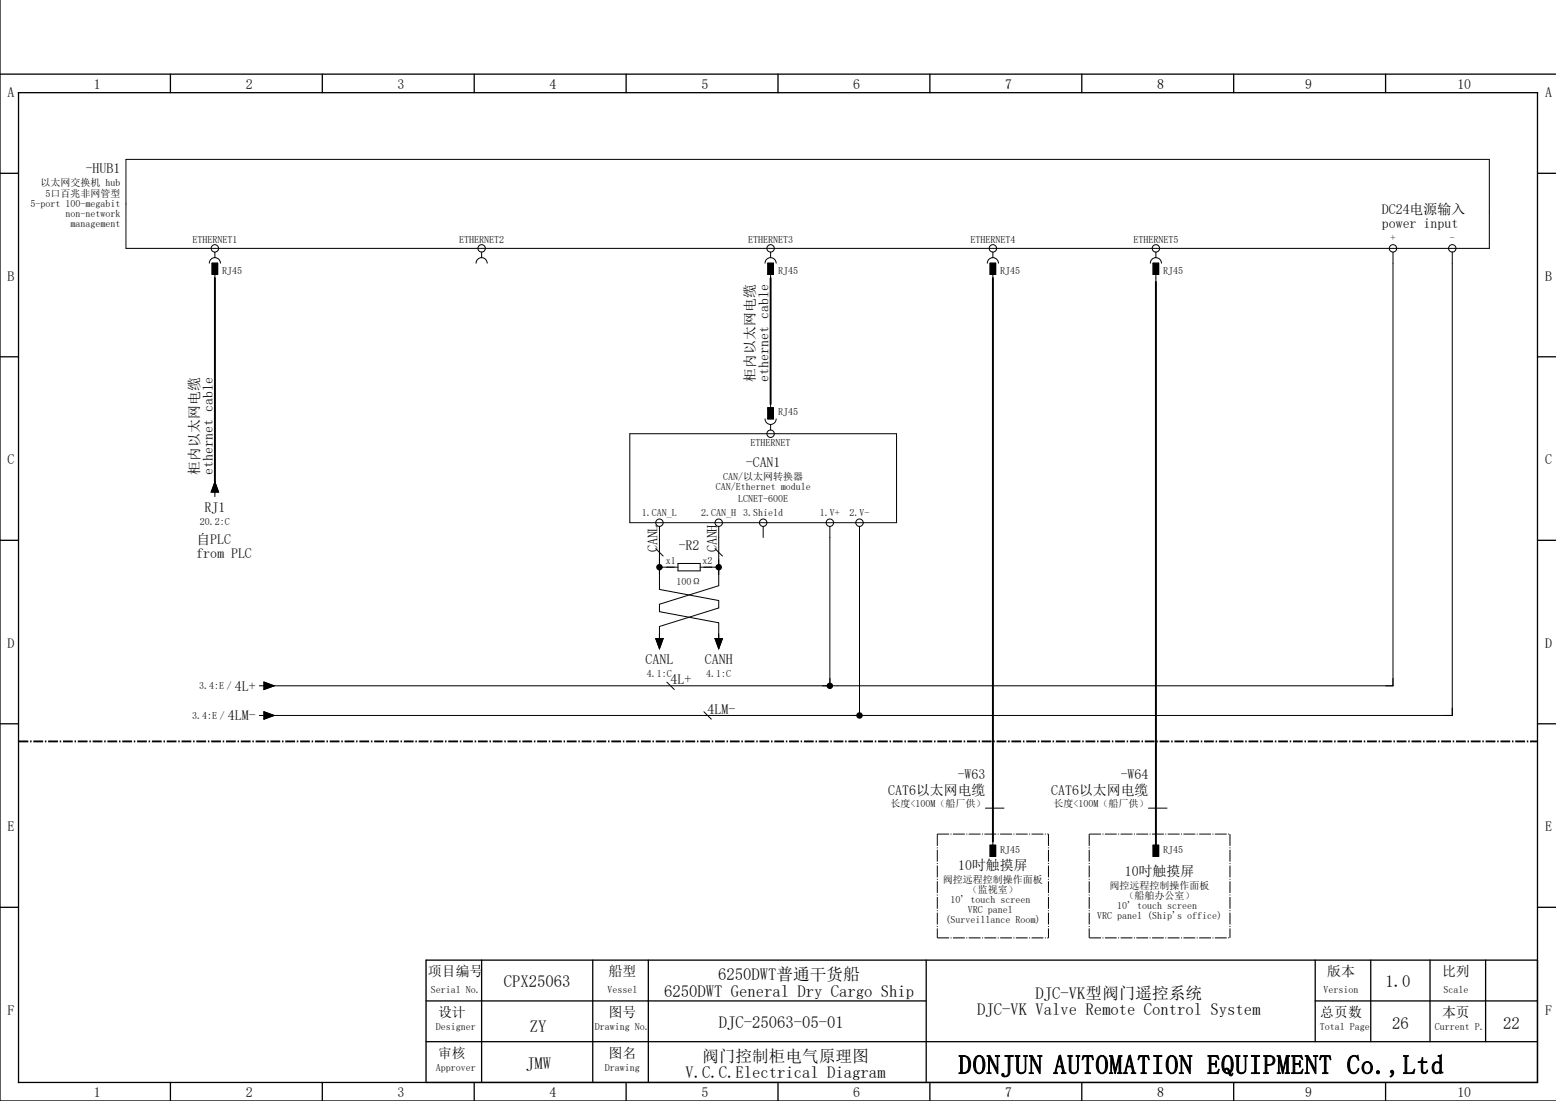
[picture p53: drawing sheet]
<svg xmlns="http://www.w3.org/2000/svg" width="420mm" height="297mm" viewBox="0 0 420 297" stroke-linecap="round" stroke-linejoin="round" font-family="sans-serif">
<defs><g id="words">
<text font-size="7.2" x="258.7" y="289.7">DONJUN AUTOMATION EQUIPMENT Co.,Ltd</text>
<g font-size="4.5">
<text x="136" y="266.4">CPX25063</text>
<text x="179.2" y="268.9">6250DWT General Dry Cargo Ship</text>
<text x="193.9" y="264.4">6250DWT普通干货船</text>
<text x="279.5" y="269.4">DJC-VK型阀门遥控系统</text>
<text x="374" y="266.4">1.0</text>
<text x="263.8" y="273.9">DJC-VK Valve Remote Control System</text>
<text x="143" y="278.4">ZY</text>
<text x="194" y="277.4">DJC-25063-05-01</text>
<text x="375.8" y="277.6">26</text>
<text x="405.8" y="277.6">22</text>
<text x="189.5" y="286.4">阀门控制柜电气原理图</text>
<text x="142" y="288.4">JMW</text>
<text x="185" y="290.9">V.C.C.Electrical Diagram</text>
</g>
<g font-size="3.7">
<text x="25.3" y="24">1</text>
<text x="66.3" y="24">2</text>
<text x="107.3" y="24">3</text>
<text x="148.3" y="24">4</text>
<text x="189.3" y="24">5</text>
<text x="230.3" y="24">6</text>
<text x="271.3" y="24">7</text>
<text x="312.3" y="24">8</text>
<text x="352.3" y="24">9</text>
<text x="393.4" y="24">10</text>
<text x="2.1" y="26.2">A</text>
<text x="417.1" y="26.2">A</text>
<text x="23.1" y="46.7">-HUB1</text>
<text x="373" y="57.7">DC24电源输入</text>
<text x="373" y="61.5">power input</text>
<text x="2.1" y="75.7">B</text>
<text x="417.1" y="75.7">B</text>
<text x="203.7" y="103" transform="rotate(-90 203.7 103)">柜内以太网电缆</text>
<text x="207.5" y="103" transform="rotate(-90 207.5 103)">ethernet cable</text>
<text x="2.1" y="125.2">C</text>
<text x="201.3" y="126">-CAN1</text>
<text x="417.1" y="125.2">C</text>
<text x="53.7" y="128" transform="rotate(-90 53.7 128)">柜内以太网电缆</text>
<text x="57.5" y="128" transform="rotate(-90 57.5 128)">ethernet cable</text>
<text x="55.2" y="138.2">RJ1</text>
<text x="53" y="146.7">自PLC</text>
<text x="177.5" y="149" transform="rotate(-90 177.5 149)">CANL</text>
<text x="183.2" y="148.5">-R2</text>
<text x="193.5" y="149" transform="rotate(-90 193.5 149)">CANH</text>
<text x="53" y="150.5">from PLC</text>
<text x="2.1" y="174.7">D</text>
<text x="174.3" y="179.2">CANL</text>
<text x="190.2" y="179.2">CANH</text>
<text x="417.1" y="174.7">D</text>
<text x="181" y="184.5">4L+</text>
<text x="63.4" y="186.3">4L+</text>
<text x="61.5" y="194.3">4LM-</text>
<text x="191" y="192.5">4LM-</text>
<text x="239.7" y="214.4">CAT6以太网电缆</text>
<text x="258.5" y="210.1">-W63</text>
<text x="283.8" y="214.4">CAT6以太网电缆</text>
<text x="302.5" y="210.1">-W64</text>
<text x="2.1" y="224.2">E</text>
<text x="417.1" y="224.2">E</text>
<text x="258.6" y="234.8">10吋触摸屏</text>
<text x="303.6" y="236.3">10吋触摸屏</text>
<text x="115.5" y="263.3">项目编号</text>
<text x="164.3" y="263.3">船型</text>
<text x="358.2" y="263.3">版本</text>
<text x="389.3" y="263.3">比列</text>
<text x="2.1" y="273.7">F</text>
<text x="118.3" y="274.3">设计</text>
<text x="164.3" y="274.3">图号</text>
<text x="356.4" y="274.3">总页数</text>
<text x="389.3" y="274.3">本页</text>
<text x="417.1" y="273.7">F</text>
<text x="118.3" y="285.3">审核</text>
<text x="164.3" y="285.3">图名</text>
<text x="25.3" y="296">1</text>
<text x="66.3" y="296">2</text>
<text x="107.3" y="296">3</text>
<text x="148.3" y="296">4</text>
<text x="189.3" y="296">5</text>
<text x="230.3" y="296">6</text>
<text x="271.3" y="296">7</text>
<text x="312.3" y="296">8</text>
<text x="352.3" y="296">9</text>
<text x="393.4" y="296">10</text>
</g>
<g font-size="2.7">
<text x="10.9" y="50.1">以太网交换机 hub</text>
<text x="12.2" y="53.2">5口百兆非网管型</text>
<text x="8.2" y="55.9">5-port 100-megabit</text>
<text x="17.7" y="58.6">non-network</text>
<text x="19" y="61.3">management</text>
<text x="51.9" y="65.6">ETHERNET1</text>
<text x="123.9" y="65.6">ETHERNET2</text>
<text x="201.9" y="65.6">ETHERNET3</text>
<text x="261.9" y="65.6">ETHERNET4</text>
<text x="305.9" y="65.6">ETHERNET5</text>
<text x="375.3" y="65.1">+</text>
<text x="391.3" y="65.1">-</text>
<text x="60" y="74">RJ45</text>
<text x="210" y="74">RJ45</text>
<text x="270" y="74">RJ45</text>
<text x="314" y="74">RJ45</text>
<text x="210" y="112">RJ45</text>
<text x="202.6" y="120.3">ETHERNET</text>
<text x="195.2" y="129.6">CAN/以太网转换器</text>
<text x="193.2" y="132.3">CAN/Ethernet module</text>
<text x="199.2" y="135.4">LCNET-600E</text>
<text x="53.9" y="141.6">20.2:C</text>
<text x="173.3" y="139.1">1.CAN_L</text>
<text x="189.3" y="139.1">2.CAN_H 3.Shield</text>
<text x="221.3" y="139.1">1.V+</text>
<text x="229.3" y="139.1">2.V-</text>
<text x="179.7" y="152">x1</text>
<text x="189.6" y="152">x2</text>
<text x="182.6" y="157.8">100Ω</text>
<text x="53.8" y="186">3.4:E /</text>
<text x="174.6" y="182.6">4.1:C</text>
<text x="190.6" y="182.6">4.1:C</text>
<text x="51.9" y="194">3.4:E /</text>
<text x="240.3" y="217.6">长度&lt;100M（船厂供）</text>
<text x="284.4" y="217.6">长度&lt;100M（船厂供）</text>
<text x="270" y="230">RJ45</text>
<text x="314" y="230">RJ45</text>
<text x="254.5" y="238.2">阀控远程控制操作面板</text>
<text x="299.5" y="239.7">阀控远程控制操作面板</text>
<text x="256.5" y="243.6">10' touch screen</text>
<text x="261.2" y="240.9">（监视室）</text>
<text x="301.5" y="245.1">10' touch screen</text>
<text x="303.6" y="242.4">（船舶办公室）</text>
<text x="255.2" y="249">(Surveillance Room)</text>
<text x="261.2" y="246.3">VRC panel</text>
<text x="296.1" y="247.8">VRC panel (Ship's office)</text>
<text x="116.3" y="268">Serial No.</text>
<text x="163.9" y="268">Vessel</text>
<text x="357.3" y="268">Version</text>
<text x="389.6" y="268">Scale</text>
<text x="117.6" y="278">Designer</text>
<text x="160.6" y="278">Drawing No.</text>
<text x="356.2" y="278">Total Page</text>
<text x="387.3" y="278">Current P.</text>
<text x="117.6" y="289">Approver</text>
<text x="163.3" y="289">Drawing</text>
</g>
</g></defs>
<g fill="none" stroke="#000" stroke-width=".35">
<path d="M0 0v297h420M0 20h420M5 25h410v267h-410zM46 20v5M87 20v5M128 20v5M169 20v5M210 20v5M251 20v5M292 20v5M333 20v5M374 20v5"/>
<path d="M0 46.8h5M415 46.8h5M0 96.3h5M415 96.3h5M0 145.8h5M415 145.8h5M0 195.3h5M415 195.3h5M0 244.8h5M130 259v33M160 259v33M175 259v33"/>
<path d="M250 259v33M355 259v22M370 259v22M386 259v22M401 259v22M415 244.8h5M415 259h-300v33M115 270h135M355 270h60M46 292v5M87 292v5M115 281h300"/>
<path d="M128 292v5M169 292v5M210 292v5M251 292v5M292 292v5M333 292v5M374 292v5"/>
</g>
<g fill="none" stroke="#000" stroke-width=".27">
<path d="M34 43h368v24h-368zM56.5 71a1.5 1.5 0 0 1 1.5-1.5 1.5 1.5 0 0 1 1.5 1.5M57.2 71h1.5v3h-1.5zM58 68v1.5M58 74v60M128.5 71a1.5 1.5 0 0 1 1.5-1.5 1.5 1.5 0 0 1 1.5 1.5M130 68v1.5M206.5 71a1.5 1.5 0 0 1 1.5-1.5 1.5 1.5 0 0 1 1.5 1.5M207.2 71h1.5v3h-1.5zM208 68v1.5M208 74v36M266.5 71a1.5 1.5 0 0 1 1.5-1.5 1.5 1.5 0 0 1 1.5 1.5"/>
<path d="M267.2 71h1.5v3h-1.5zM268 68v1.5M268 74v154M310.5 71a1.5 1.5 0 0 1 1.5-1.5 1.5 1.5 0 0 1 1.5 1.5M311.3 71h1.4v3h-1.4zM312 68v1.5M312 74v154M376 68v117h-304M392 68v125h-320M170 117h72v24h-72zM206.5 113a1.5 1.5 0 0 0 1.5 1.5 1.5 1.5 0 0 0 1.5-1.5M207.2 110h1.5v3h-1.5z"/>
<path d="M208 114.5v1.5M58 130l1 2.7h-2zM177 148l2 2M178 142v17l16 3v2l-16 5v4M178 153h5M183 152h6v2h-6zM189 153h5M193 148l2 2M194 142v16l-16 5v2l16 3v5M206 142v3M224 142v43M232 142v51"/>
<path d="M177 172.3h2l-1 2.7zM193 172.3h2l-1 2.7zM70 185h1.3M70 193h1.3M71.3 184l2.7 1-2.7 1zM71.3 192l2.7 1-2.7 1zM180 184l2 2M190 192l2 2M266 218h5M310 218h5M267.2 228h1.5v3h-1.5zM311.3 228h1.4v3h-1.4z"/>
<circle cx="58" cy="67" r="1"/>
<circle cx="130" cy="67" r="1"/>
<circle cx="208" cy="67" r="1"/>
<circle cx="268" cy="67" r="1"/>
<circle cx="312" cy="67" r="1"/>
<circle cx="376" cy="67" r="1"/>
<circle cx="392" cy="67" r="1"/>
<circle cx="208" cy="117" r="1"/>
<circle cx="178" cy="141" r="1"/>
<circle cx="194" cy="141" r="1"/>
<circle cx="206" cy="141" r="1"/>
<circle cx="224" cy="141" r="1"/>
<circle cx="232" cy="141" r="1"/>
</g>
<path d="M58 75v55M208 75v34M268 75v152M312 76v152" fill="none" stroke="#000" stroke-width=".5"/>
<g fill="#000">
<circle cx="178" cy="153" r=".87"/>
<circle cx="194" cy="153" r=".88"/>
<circle cx="224" cy="185" r=".88"/>
<circle cx="232" cy="193" r=".87"/>
</g>
<path d="M5 200h410" fill="none" stroke="#000" stroke-width=".5" stroke-dasharray="2.6 .5 .4 .5" stroke-linecap="butt"/>
<path d="M57.2 71h1.5v3h-1.5zM207.2 71h1.5v3h-1.5zM267.2 71h1.5v3h-1.5zM311.3 71h1.4v3h-1.4zM207.2 110h1.5v3h-1.5zM58 130l1 2.7h-2zM177 172.3h2l-1 2.7zM193 172.3h2l-1 2.7zM71.3 184l2.7 1-2.7 1zM71.3 192l2.7 1-2.7 1zM267.2 228h1.5v3h-1.5zM311.3 228h1.4v3h-1.4z" fill="#000" stroke="#000" stroke-width=".27"/>
<path d="M253 225h30M253 225v28M283 225v28M294 225h38M294 225v28M332 225v28M253 253h30M294 253h38" fill="none" stroke="#000" stroke-width=".27" stroke-dasharray="3.2 .4 .3 .4" stroke-linecap="butt"/>
<use href="#words"/>
</svg>
